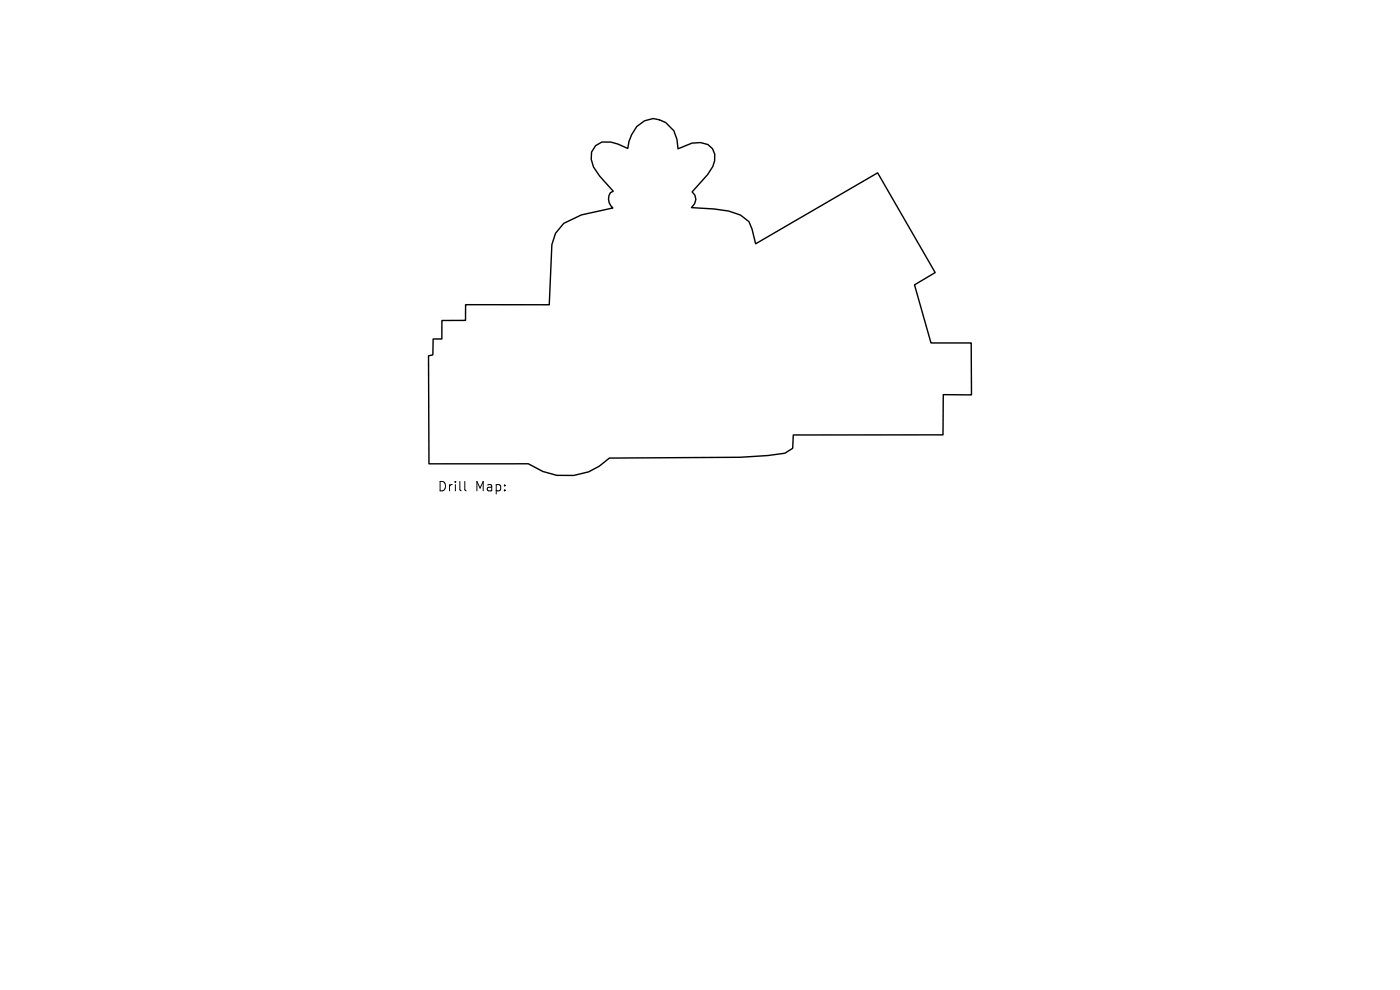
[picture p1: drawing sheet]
<svg xmlns="http://www.w3.org/2000/svg" width="297mm" height="210mm" viewBox="0 0 297 210" stroke-linecap="round" stroke-linejoin="round" font-family="sans-serif">
<defs><g id="words">
<g font-size="2.8">
<text x="92.8" y="104.5">Drill</text>
<text x="100.8" y="104.5">Map:</text>
</g>
</g></defs>
<path d="M126.4 30.9l1.3-.8h1.9l1.5 .5 2.1 .9 .2-1.5 .6-1.4a4.9 4.9 0 0 1 7.2-2.6l1.7 1.7 .7 1.9 .2 2 3-1.2 1.8-.2a3.1 3.1 0 0 1 3 3.9l-.4 1.2-1.1 1.7-3.3 3.7a2.05 2.05 0 0 1-.1 3.3l4.8 .3 3.1 .5 2.5 .8 1.8 1.4 .6 1.6 .8 3.1 25.9-15 12.2 21.1-4.4 2.6 3.5 12.4h8.5l.1 11-6-.1v8.5l-31.8 .1-.1 2.8-1.7 1-3.6 .5-5.9 .4-27.7 .2a13.3 13.3 0 0 1-17.2 1.2h-21.1l-.1-22.9 .9-.2 .1-3.4h1.8v-3.9h5.1v-3.4h17.7l.6-12.7 .8-2.4 1.7-2.1 3.7-1.8 6.7-1.5a2.46 2.46 0 0 1-.5-3.2l.6-.3-2.9-3.3-1.3-1.9-.5-1.6 .1-1.6z" fill="none" stroke="#000" stroke-width=".3"/>
<path d="M98.6 102.1v1.7l.3 .3" fill="none" stroke="#000" stroke-width=".21"/>
<use href="#words"/>
</svg>
